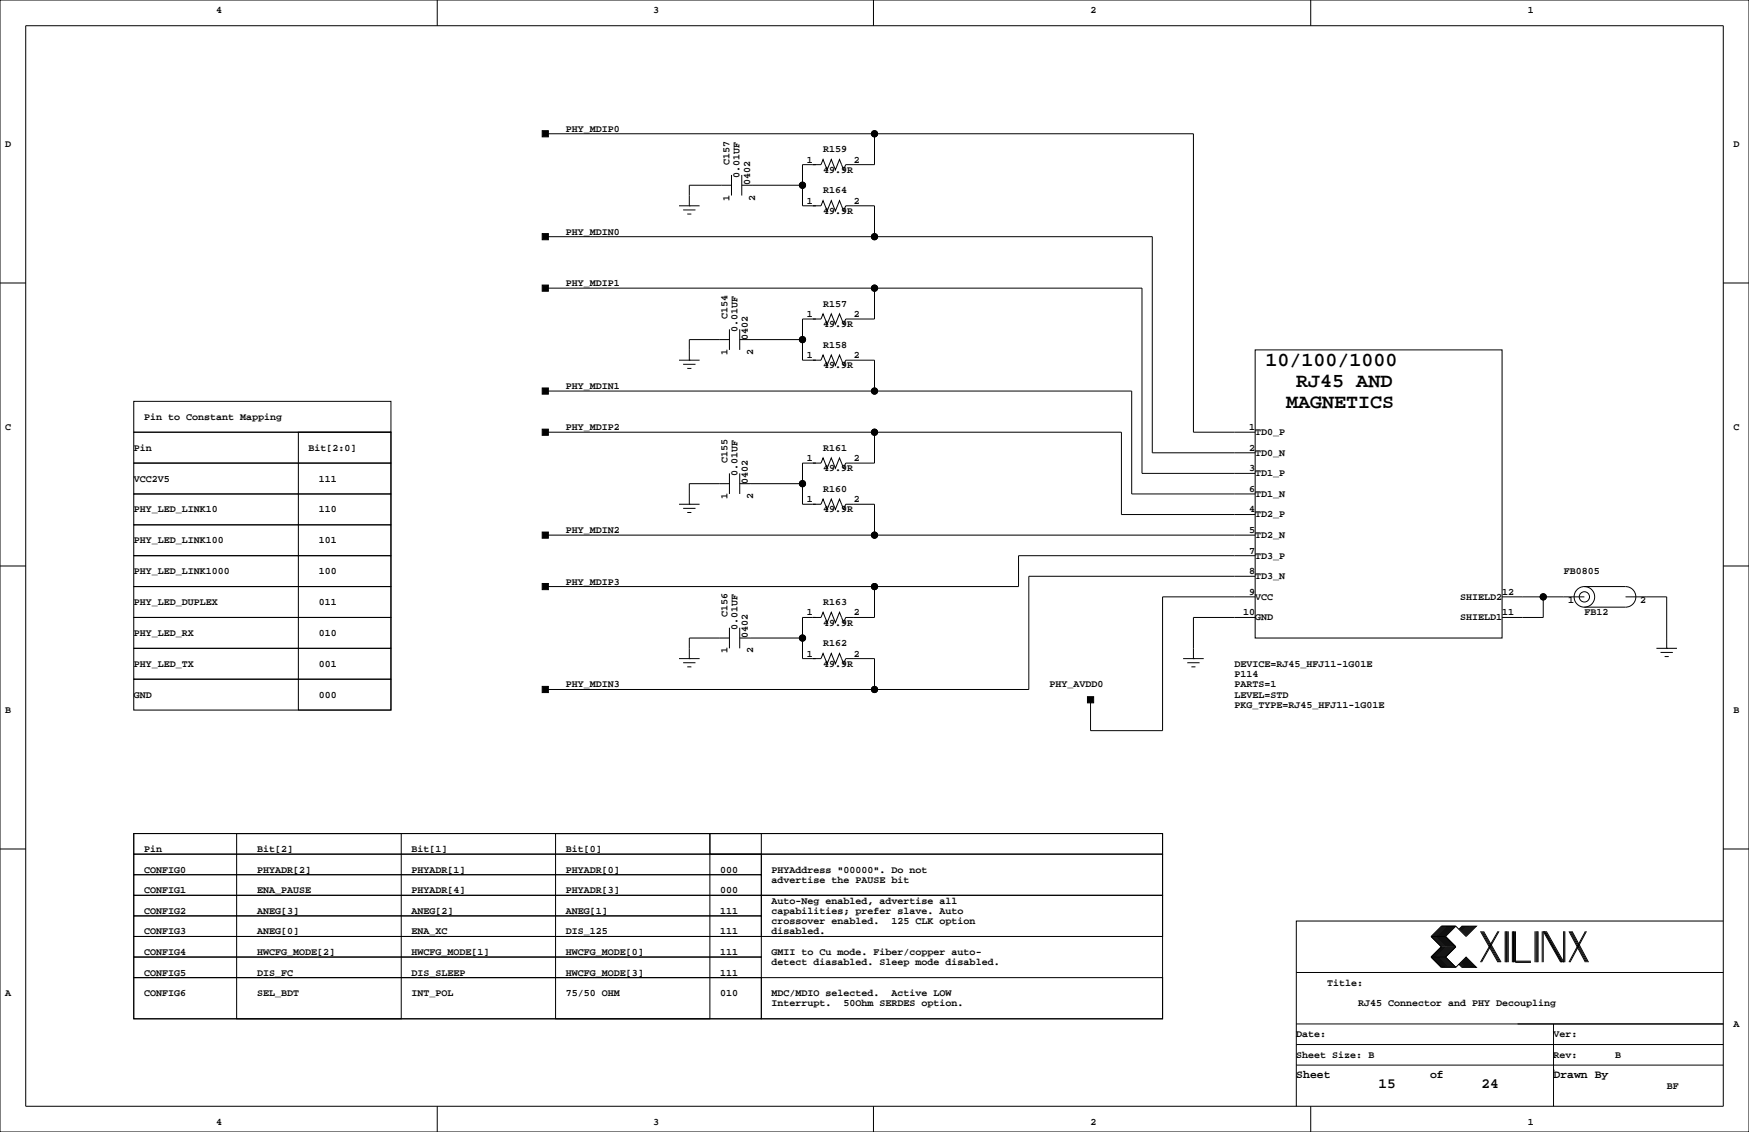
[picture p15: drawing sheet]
<svg xmlns="http://www.w3.org/2000/svg" width="432mm" height="279mm" viewBox="0 0 432 279" stroke-linecap="round" stroke-linejoin="round" font-family="sans-serif">
<defs><g id="words">
<g font-size="4.9">
<text x="312.4" y="90.4">10/100/1000</text>
<text x="320" y="95.5">RJ45 AND</text>
<text x="317.5" y="100.6">MAGNETICS</text>
</g>
<g font-size="3.5">
<text x="340.4" y="268.5">15</text>
<text x="365.8" y="268.5">24</text>
</g>
<g font-size="2.8">
<text x="320" y="266.1">Sheet</text>
<text x="353.1" y="266.1">of</text>
<text x="383.5" y="266.1">Drawn By</text>
</g>
<g font-size="2.5">
<text x="53.3" y="3.3">4</text>
<text x="161.3" y="3.3">3</text>
<text x="269.2" y="3.3">2</text>
<text x="377.2" y="3.3">1</text>
<text x="139.7" y="32.5">PHY_MDIP0</text>
<text x="1.3" y="36.3">D</text>
<text x="180.1" y="40.6" transform="rotate(-90 180.1 40.6)">C157</text>
<text x="199.2" y="40.1">1</text>
<text x="203.2" y="37.6">R159</text>
<text x="210.8" y="40.1">2</text>
<text x="428" y="36.3">D</text>
<text x="182.6" y="43.8" transform="rotate(-90 182.6 43.8)">0.01UF</text>
<text x="185.2" y="45.7" transform="rotate(-90 185.2 45.7)">0402</text>
<text x="203.2" y="42.7">49.9R</text>
<text x="203.2" y="47.8">R164</text>
<text x="180.1" y="49.5" transform="rotate(-90 180.1 49.5)">1</text>
<text x="186.4" y="49.5" transform="rotate(-90 186.4 49.5)">2</text>
<text x="199.2" y="50.3">1</text>
<text x="203.2" y="52.8">49.9R</text>
<text x="210.8" y="50.3">2</text>
<text x="139.7" y="57.9">PHY_MDIN0</text>
<text x="139.7" y="70.6">PHY_MDIP1</text>
<text x="203.2" y="75.7">R157</text>
<text x="179.6" y="78.7" transform="rotate(-90 179.6 78.7)">C154</text>
<text x="182" y="81.9" transform="rotate(-90 182 81.9)">0.01UF</text>
<text x="184.7" y="83.8" transform="rotate(-90 184.7 83.8)">0402</text>
<text x="199.2" y="78.2">1</text>
<text x="203.2" y="80.8">49.9R</text>
<text x="210.8" y="78.2">2</text>
<text x="179.6" y="87.6" transform="rotate(-90 179.6 87.6)">1</text>
<text x="185.9" y="87.6" transform="rotate(-90 185.9 87.6)">2</text>
<text x="199.2" y="88.4">1</text>
<text x="203.2" y="85.9">R158</text>
<text x="210.8" y="88.4">2</text>
<text x="203.2" y="90.9">49.9R</text>
<text x="139.7" y="96">PHY_MDIN1</text>
<text x="1.3" y="106.2">C</text>
<text x="35.6" y="103.6">Pin to Constant Mapping</text>
<text x="139.7" y="106.2">PHY_MDIP2</text>
<text x="308.4" y="106.2">1</text>
<text x="309.9" y="107.4">TD0_P</text>
<text x="428" y="106.2">C</text>
<text x="33" y="111.3">Pin</text>
<text x="76.2" y="111.3">Bit[2:0]</text>
<text x="199.2" y="113.8">1</text>
<text x="203.2" y="111.3">R161</text>
<text x="210.8" y="113.8">2</text>
<text x="308.4" y="111.3">2</text>
<text x="309.9" y="112.5">TD0_N</text>
<text x="33" y="118.9">VCC2V5</text>
<text x="78.7" y="118.9">111</text>
<text x="179.6" y="114.3" transform="rotate(-90 179.6 114.3)">C155</text>
<text x="182" y="117.5" transform="rotate(-90 182 117.5)">0.01UF</text>
<text x="184.7" y="119.4" transform="rotate(-90 184.7 119.4)">0402</text>
<text x="203.2" y="116.3">49.9R</text>
<text x="308.4" y="116.3">3</text>
<text x="309.9" y="117.5">TD1_P</text>
<text x="179.6" y="123.2" transform="rotate(-90 179.6 123.2)">1</text>
<text x="185.9" y="123.2" transform="rotate(-90 185.9 123.2)">2</text>
<text x="199.2" y="124">1</text>
<text x="203.2" y="121.4">R160</text>
<text x="210.8" y="124">2</text>
<text x="308.4" y="121.4">6</text>
<text x="309.9" y="122.6">TD1_N</text>
<text x="33" y="126.5">PHY_LED_LINK10</text>
<text x="78.7" y="126.5">110</text>
<text x="139.7" y="131.6">PHY_MDIN2</text>
<text x="203.2" y="126.5">49.9R</text>
<text x="308.4" y="126.5">4</text>
<text x="308.4" y="131.6">5</text>
<text x="309.9" y="127.7">TD2_P</text>
<text x="33" y="134.1">PHY_LED_LINK100</text>
<text x="78.7" y="134.1">101</text>
<text x="308.4" y="136.7">7</text>
<text x="309.9" y="132.8">TD2_N</text>
<text x="309.9" y="137.9">TD3_P</text>
<text x="33" y="141.7">PHY_LED_LINK1000</text>
<text x="78.7" y="141.7">100</text>
<text x="308.4" y="141.7">8</text>
<text x="309.9" y="142.9">TD3_N</text>
<text x="386.1" y="141.7">FB0805</text>
<text x="33" y="149.4">PHY_LED_DUPLEX</text>
<text x="78.7" y="149.4">011</text>
<text x="139.7" y="144.3">PHY_MDIP3</text>
<text x="203.2" y="149.4">R163</text>
<text x="308.4" y="146.8">9</text>
<text x="309.9" y="148">VCC</text>
<text x="360.5" y="148">SHIELD2</text>
<text x="370.8" y="146.8">12</text>
<text x="387.1" y="148.9">1</text>
<text x="404.9" y="148.9">2</text>
<text x="179.6" y="152.4" transform="rotate(-90 179.6 152.4)">C156</text>
<text x="182" y="155.6" transform="rotate(-90 182 155.6)">0.01UF</text>
<text x="199.2" y="151.9">1</text>
<text x="203.2" y="154.4">49.9R</text>
<text x="210.8" y="151.9">2</text>
<text x="306.9" y="151.9">10</text>
<text x="309.9" y="153.1">GND</text>
<text x="360.5" y="153.1">SHIELD1</text>
<text x="370.8" y="151.9">11</text>
<text x="391.2" y="151.9">FB12</text>
<text x="33" y="157">PHY_LED_RX</text>
<text x="78.7" y="157">010</text>
<text x="179.6" y="161.3" transform="rotate(-90 179.6 161.3)">1</text>
<text x="184.7" y="157.5" transform="rotate(-90 184.7 157.5)">0402</text>
<text x="185.9" y="161.3" transform="rotate(-90 185.9 161.3)">2</text>
<text x="203.2" y="159.5">R162</text>
<text x="33" y="164.6">PHY_LED_TX</text>
<text x="78.7" y="164.6">001</text>
<text x="199.2" y="162.1">1</text>
<text x="203.2" y="164.6">49.9R</text>
<text x="210.8" y="162.1">2</text>
<text x="304.8" y="164.6">DEVICE=RJ45_HFJ11-1G01E</text>
<text x="304.8" y="167.1">P114</text>
<text x="33" y="172.2">GND</text>
<text x="78.7" y="172.2">000</text>
<text x="139.7" y="169.7">PHY_MDIN3</text>
<text x="259.1" y="169.7">PHY_AVDD0</text>
<text x="304.8" y="172.2">LEVEL=STD</text>
<text x="304.8" y="169.7">PARTS=1</text>
<text x="1.3" y="176">B</text>
<text x="304.8" y="174.8">PKG_TYPE=RJ45_HFJ11-1G01E</text>
<text x="428" y="176">B</text>
<text x="35.6" y="215.4">CONFIG0</text>
<text x="35.6" y="210.3">Pin</text>
<text x="63.5" y="215.4">PHYADR[2]</text>
<text x="63.5" y="210.3">Bit[2]</text>
<text x="101.6" y="215.4">PHYADR[1]</text>
<text x="101.6" y="210.3">Bit[1]</text>
<text x="139.7" y="215.4">PHYADR[0]</text>
<text x="139.7" y="210.3">Bit[0]</text>
<text x="177.8" y="215.4">000</text>
<text x="190.5" y="215.4">PHYAddress &quot;00000&quot;. Do not</text>
<text x="35.6" y="220.5">CONFIG1</text>
<text x="63.5" y="220.5">ENA_PAUSE</text>
<text x="101.6" y="220.5">PHYADR[4]</text>
<text x="139.7" y="220.5">PHYADR[3]</text>
<text x="177.8" y="220.5">000</text>
<text x="190.5" y="217.9">advertise the PAUSE bit</text>
<text x="35.6" y="225.6">CONFIG2</text>
<text x="63.5" y="225.6">ANEG[3]</text>
<text x="101.6" y="225.6">ANEG[2]</text>
<text x="139.7" y="225.6">ANEG[1]</text>
<text x="177.8" y="225.6">111</text>
<text x="190.5" y="223">Auto-Neg enabled, advertise all</text>
<text x="190.5" y="225.6">capabilities; prefer slave. Auto</text>
<text x="35.6" y="230.6">CONFIG3</text>
<text x="63.5" y="230.6">ANEG[0]</text>
<text x="101.6" y="230.6">ENA_XC</text>
<text x="139.7" y="230.6">DIS_125</text>
<text x="177.8" y="230.6">111</text>
<text x="190.5" y="228.1">crossover enabled.</text>
<text x="190.5" y="230.6">disabled.</text>
<text x="220.1" y="228.1">125 CLK option</text>
<text x="35.6" y="235.7">CONFIG4</text>
<text x="63.5" y="235.7">HWCFG_MODE[2]</text>
<text x="101.6" y="235.7">HWCFG_MODE[1]</text>
<text x="139.7" y="235.7">HWCFG_MODE[0]</text>
<text x="177.8" y="235.7">111</text>
<text x="190.5" y="238.3">detect diasabled. Sleep mode disabled.</text>
<text x="190.5" y="235.7">GMII to Cu mode. Fiber/copper auto-</text>
<text x="1.3" y="245.9">A</text>
<text x="35.6" y="240.8">CONFIG5</text>
<text x="35.6" y="245.9">CONFIG6</text>
<text x="63.5" y="240.8">DIS_FC</text>
<text x="63.5" y="245.9">SEL_BDT</text>
<text x="101.6" y="240.8">DIS_SLEEP</text>
<text x="101.6" y="245.9">INT_POL</text>
<text x="139.7" y="240.8">HWCFG_MODE[3]</text>
<text x="139.7" y="245.9">75/50 OHM</text>
<text x="177.8" y="240.8">111</text>
<text x="177.8" y="245.9">010</text>
<text x="190.5" y="245.9">MDC/MDIO selected.</text>
<text x="220.1" y="245.9">Active LOW</text>
<text x="327.7" y="243.3">Title:</text>
<text x="190.5" y="248.4">Interrupt.</text>
<text x="208.3" y="248.4">50Ohm SERDES option.</text>
<text x="335.3" y="248.4">RJ45 Connector and PHY Decoupling</text>
<text x="320" y="256">Date:</text>
<text x="383.5" y="256">Ver:</text>
<text x="428" y="253.5">A</text>
<text x="320" y="261.1">Sheet Size: B</text>
<text x="383.5" y="261.1">Rev:</text>
<text x="398.8" y="261.1">B</text>
<text x="411.5" y="268.7">BF</text>
<text x="53.3" y="277.6">4</text>
<text x="161.3" y="277.6">3</text>
<text x="269.2" y="277.6">2</text>
<text x="377.2" y="277.6">1</text>
</g>
</g></defs>
<g fill="none" stroke="#000" stroke-width=".25">
<path d="M0 0h431.8v279.4h-431.8zM6.3 6.4h419.1v266.6h-419.1zM107.9 0v6.4M215.6 0v6.4M323.6 0v6.4M134.6 33h160v73.7h15.3M215.9 33v7.6h-7.1l-.5 1.3M134.6 58.4h149.9v53.4h25.4M167.6 50.8h5.1M168.7 51.8h3M169.7 52.8h1M170.2 50.8h.1"/>
<path d="M180.6 45.7h-10.4v5.1M180.6 43.2v5.1M183.1 45.7h15M183.1 43.2v5.1M208.3 52.1h.1M208.3 41.9l-1-2.5-1.1 2.5-1-2.5-1 2.5-1-2.5-.5 1.2h-4.6v10.2h4.6l.5-1.3 1 2.6 1-2.6 1 2.6 1.1-2.6 1 2.6M208.3 41.9h.1M208.3 52.1l.5-1.3h7.1v7.6M0 69.8h6.3M134.6 71.1h147.3v45.7h28M215.9 71.1v7.6h-7.1l-.5 1.3M425.4 69.8h6.4"/>
<path d="M33 99.1h63.5v7.6h-63.5zM134.6 96.5h144.8v25.4h30.5M167.6 88.9h5.1M168.7 89.9h3M169.7 90.9h1M170.2 88.9h.1M180.1 83.8h-9.9v5.1M180.1 81.3v5.1M182.6 83.8h15.5M182.6 81.3v5.1M208.3 80h.1M208.3 80l-1-2.5-1.1 2.5-1-2.5-1 2.5-1-2.5-.5 1.2h-4.6v10.2h4.6l.5-1.3 1 2.6 1-2.6 1 2.6 1.1-2.6 1 2.6"/>
<path d="M208.3 90.2h.1M208.3 90.2l.5-1.3h7.1v7.6M309.9 86.4h60.9v71.1h-60.9zM33 114.3h63.5v7.6h-63.5zM33 106.7h63.5v7.6h-63.5zM73.7 106.7h22.8v68.6h-22.8zM134.6 106.7h142.3v20.3h33M180.1 119.4h-9.9v5.1M180.1 116.8v5.1M182.6 119.4h15.5M182.6 116.8v5.1M208.3 115.6l-1-2.6-1.1 2.6-1-2.6-1 2.6-1-2.6-.5 1.3h-4.6v10.2h4.6l.5-1.3 1 2.5 1-2.5 1 2.5 1.1-2.5 1 2.5"/>
<path d="M208.3 115.6h.1M215.9 106.7v7.6h-7.1l-.5 1.3M0 139.7h6.3M33 137.2h63.5v7.6h-63.5zM33 129.5h63.5v7.7h-63.5zM33 121.9h63.5v7.6h-63.5zM134.6 132.1h175.3M167.6 124.5h5.1M168.7 125.5h3M169.7 126.5h1M170.2 124.5h.1M208.3 125.7h.1"/>
<path d="M208.3 125.7l.5-1.2h7.1v7.6M309.9 137.2h-58.4v7.6h-116.9M425.4 139.7h6.4M33 152.4h63.5v7.6h-63.5zM33 144.8h63.5v7.6h-63.5zM180.1 157.5h-9.9v5.1M180.1 154.9v5.1M182.6 157.5h15.5M182.6 154.9v5.1M208.3 153.7l-1-2.6-1.1 2.6-1-2.6-1 2.6-1-2.6-.5 1.3h-4.6v10.2h4.6l.5-1.3 1 2.5 1-2.5 1 2.5 1.1-2.5 1 2.5M208.3 153.7h.1M215.9 144.8v7.6h-7.1l-.5 1.3"/>
<path d="M309.9 147.3h-22.9v33h-17.8v-7.6M309.9 152.4h-15.3v10.2M309.9 142.2h-55.9v28h-119.4M370.8 147.3h20.4M381 147.3v5.1h-10.2M391.2 144.8h10.1a2.54 2.54 0 0 1 2.6 2.5 2.54 2.54 0 0 1-2.6 2.6h-10.1M401.3 147.3h10.2v12.7M33 167.6h63.5v7.7h-63.5zM33 160h63.5v7.6h-63.5zM167.6 162.6h5.1M168.7 163.6h3M169.7 164.6h1"/>
<path d="M170.2 162.6h.1M208.3 163.8h.1M208.3 163.8l.5-1.2h7.1v7.6M292.1 162.6h5.1M293.1 163.6h3.1M294.1 164.6h1M294.6 162.6h.1M408.9 160h5.1M410 161h3M411 162.1h1M411.5 160h.1M0 209.5h6.3"/>
<path d="M33 215.9h155v5.1h-155zM33 210.8h155v5.1h-155zM33 205.7h254v5.1h-254zM33 205.7h254v45.8h-254zM58.4 205.7h40.7v45.8h-40.7zM137.2 205.7h38.1v45.8h-38.1zM175.3 205.7h12.7v5.1h-12.7zM188 210.8h99v10.2h-99zM425.4 209.5h6.4M33 236.2h155v5.1h-155zM33 231.1h155v5.1h-155zM33 226.1h155v5h-155z"/>
<path d="M33 221h155v5.1h-155zM188 221h99v10.1h-99zM353.3 236.2l2.6 2.6h3.5M353.3 231.1l2.6 2.6-2.6 2.5M353.3 236.2h3.6M353.3 231.1h3.6M356.1 228.6l-2.5 2.5 2.5 2.6-2.5 2.5 2.5 2.6M356.4 228.6l-2.6 2.5 2.6 2.6-2.6 2.5 2.6 2.6M356.6 228.6l-2.5 2.5 2.5 2.6-2.5 2.5 2.5 2.6M356.9 228.6l-2.6 2.5 2.6 2.6-2.6 2.5 2.6 2.6M356.9 231.1l2.5 2.6-2.5 2.5M356.9 236.2l2.5 2.6"/>
<path d="M357.1 228.6l-2.5 2.5 2.5 2.6-2.5 2.5 2.5 2.6M357.4 228.6l-2.6 2.5 2.6 2.6-2.6 2.5 2.6 2.6M357.6 228.6l-2.5 2.5 2.5 2.6-2.5 2.5 2.5 2.6M357.9 228.6l-2.6 2.5 2.6 2.6-2.6 2.5 2.6 2.6M358.1 228.6l-2.5 2.5 2.5 2.6-2.5 2.5 2.5 2.6M358.4 228.6l-2.5 2.5 2.5 2.6-2.5 2.5 2.5 2.6M358.6 228.6l-2.5 2.5 2.5 2.6-2.5 2.5 2.5 2.6M358.9 228.6l-2.5 2.5 2.5 2.6-2.5 2.5 2.5 2.6M359.2 228.6l-2.6 2.5 2.6 2.6-2.6 2.5 2.6 2.6M359.4 228.6l2.5 2.5 2.6-2.5h-3.6l-.7 .8M359.4 228.6h-3.5l-2.6 2.5M359.4 228.6l-2.5 2.5"/>
<path d="M360.2 238l.7 .8h3.6l-2.6-2.6-2.5 2.6M360.4 237.7l1 1.1M360.4 238l.8 .8M360.7 237.5l1.2 1.3M360.7 237.7l1 1.1M360.9 237.2l1.6 1.6M360.9 237.5l1.3 1.3M361.2 237l1.8 1.8M361.2 237.2l1.5 1.6M361.2 228.6l-.8 .8M361.4 236.7l2.1 2.1M361.4 237l1.8 1.8"/>
<path d="M361.4 228.6l-1 1M361.7 236.5l2.3 2.3M361.7 236.7l2 2.1M361.7 228.6l-1 1M361.9 236.5l2.3 2.3M361.9 228.6l-1.2 1.3M362.2 228.6l-1.3 1.3M362.5 228.6l-1.6 1.5M362.7 228.6l-1.5 1.5M363 228.6l-1.8 1.8M363.2 228.6l-1.8 1.8M363.5 228.6l-2.1 2"/>
<path d="M363.7 228.6l-2 2M364 228.6l-2.3 2.3M364.2 228.6l-2.3 2.3M365.5 229.9l4.3 7.6M365.8 229.9l4.3 7.6M366 229.9l4.3 7.6M366.3 229.9l4.3 7.6M369.8 229.9l-4.3 7.6M370.1 229.9l-4.3 7.6M371.6 229.9v7.6M371.9 229.9v7.6M372.1 229.9v7.6"/>
<path d="M372.4 229.9v7.6M373.4 229.9v7.6M373.6 229.9v7.6M373.9 229.9v7.6M374.1 229.9v7.6h3.9M374.1 237.2h3.9M379 229.9v7.6M379.2 229.9v7.6M379.5 229.9v7.6M379.7 229.9v7.6M380.7 229.9v7.6M381 237.5v-7.6l4.3 7.6"/>
<path d="M381.3 229.9l4.3 7.6M381.5 229.9l4.3 7.6M381.8 229.9l4.3 7.6v-7.6M386.3 229.9v7.6M387.3 229.9l4.1 7.6M387.6 229.9l4.1 7.6M387.9 229.9l4 7.6M388.1 229.9l4.1 7.6M391.4 229.9l-4.1 7.6M391.7 229.9l-4.1 7.6M425.4 227.3h-105.4v35.6M33 241.3h155v10.2h-155z"/>
<path d="M188 241.3h99v10.2h-99zM320 257.8h105.4M320 252.7h105.4M320 240h105.4M383.5 252.7v20.3M107.9 273v6.4M215.6 273v6.4M320 262.9v10.1M320 262.9h105.4M323.6 273v6.4M383.5 264.2h.1"/>
<circle cx="215.9" cy="33" r=".76"/>
<circle cx="198.1" cy="45.7" r=".76"/>
<circle cx="215.9" cy="58.4" r=".76"/>
<circle cx="215.9" cy="71.1" r=".76"/>
<circle cx="198.1" cy="83.8" r=".76"/>
<circle cx="215.9" cy="96.5" r=".76"/>
<circle cx="198.1" cy="119.4" r=".76"/>
<circle cx="215.9" cy="106.7" r=".76"/>
<circle cx="215.9" cy="132.1" r=".76"/>
<circle cx="198.1" cy="157.5" r=".76"/>
<circle cx="215.9" cy="144.8" r=".76"/>
<circle cx="381" cy="147.3" r=".76"/>
<circle cx="391.2" cy="147.3" r="1.27"/>
<circle cx="391.2" cy="147.3" r="2.54"/>
<circle cx="215.9" cy="170.2" r=".76"/>
</g>
<g fill="#000" stroke="#000" stroke-width=".25">
<path d="M133.9 32.3h1.5v1.5h-1.5z" fill-rule="evenodd"/>
<path d="M133.9 57.7h1.5v1.5h-1.5z" fill-rule="evenodd"/>
<path d="M133.9 70.4h1.5v1.5h-1.5z" fill-rule="evenodd"/>
<path d="M133.9 95.8h1.5v1.5h-1.5z" fill-rule="evenodd"/>
<path d="M133.9 105.9h1.5v1.5h-1.5z" fill-rule="evenodd"/>
<path d="M133.9 131.3h1.5v1.5h-1.5z" fill-rule="evenodd"/>
<path d="M133.9 144h1.5v1.5h-1.5z" fill-rule="evenodd"/>
<path d="M133.9 169.4h1.5v1.5h-1.5z" fill-rule="evenodd"/>
<path d="M268.5 172h1.5v1.5h-1.5z" fill-rule="evenodd"/>
<circle cx="215.9" cy="33" r=".76"/>
<circle cx="198.1" cy="45.7" r=".76"/>
<circle cx="215.9" cy="58.4" r=".76"/>
<circle cx="215.9" cy="71.1" r=".76"/>
<circle cx="198.1" cy="83.8" r=".76"/>
<circle cx="215.9" cy="96.5" r=".76"/>
<circle cx="198.1" cy="119.4" r=".76"/>
<circle cx="215.9" cy="106.7" r=".76"/>
<circle cx="215.9" cy="132.1" r=".76"/>
<circle cx="198.1" cy="157.5" r=".76"/>
<circle cx="215.9" cy="144.8" r=".76"/>
<circle cx="381" cy="147.3" r=".76"/>
<circle cx="215.9" cy="170.2" r=".76"/>
</g>
<use href="#words"/>
</svg>
